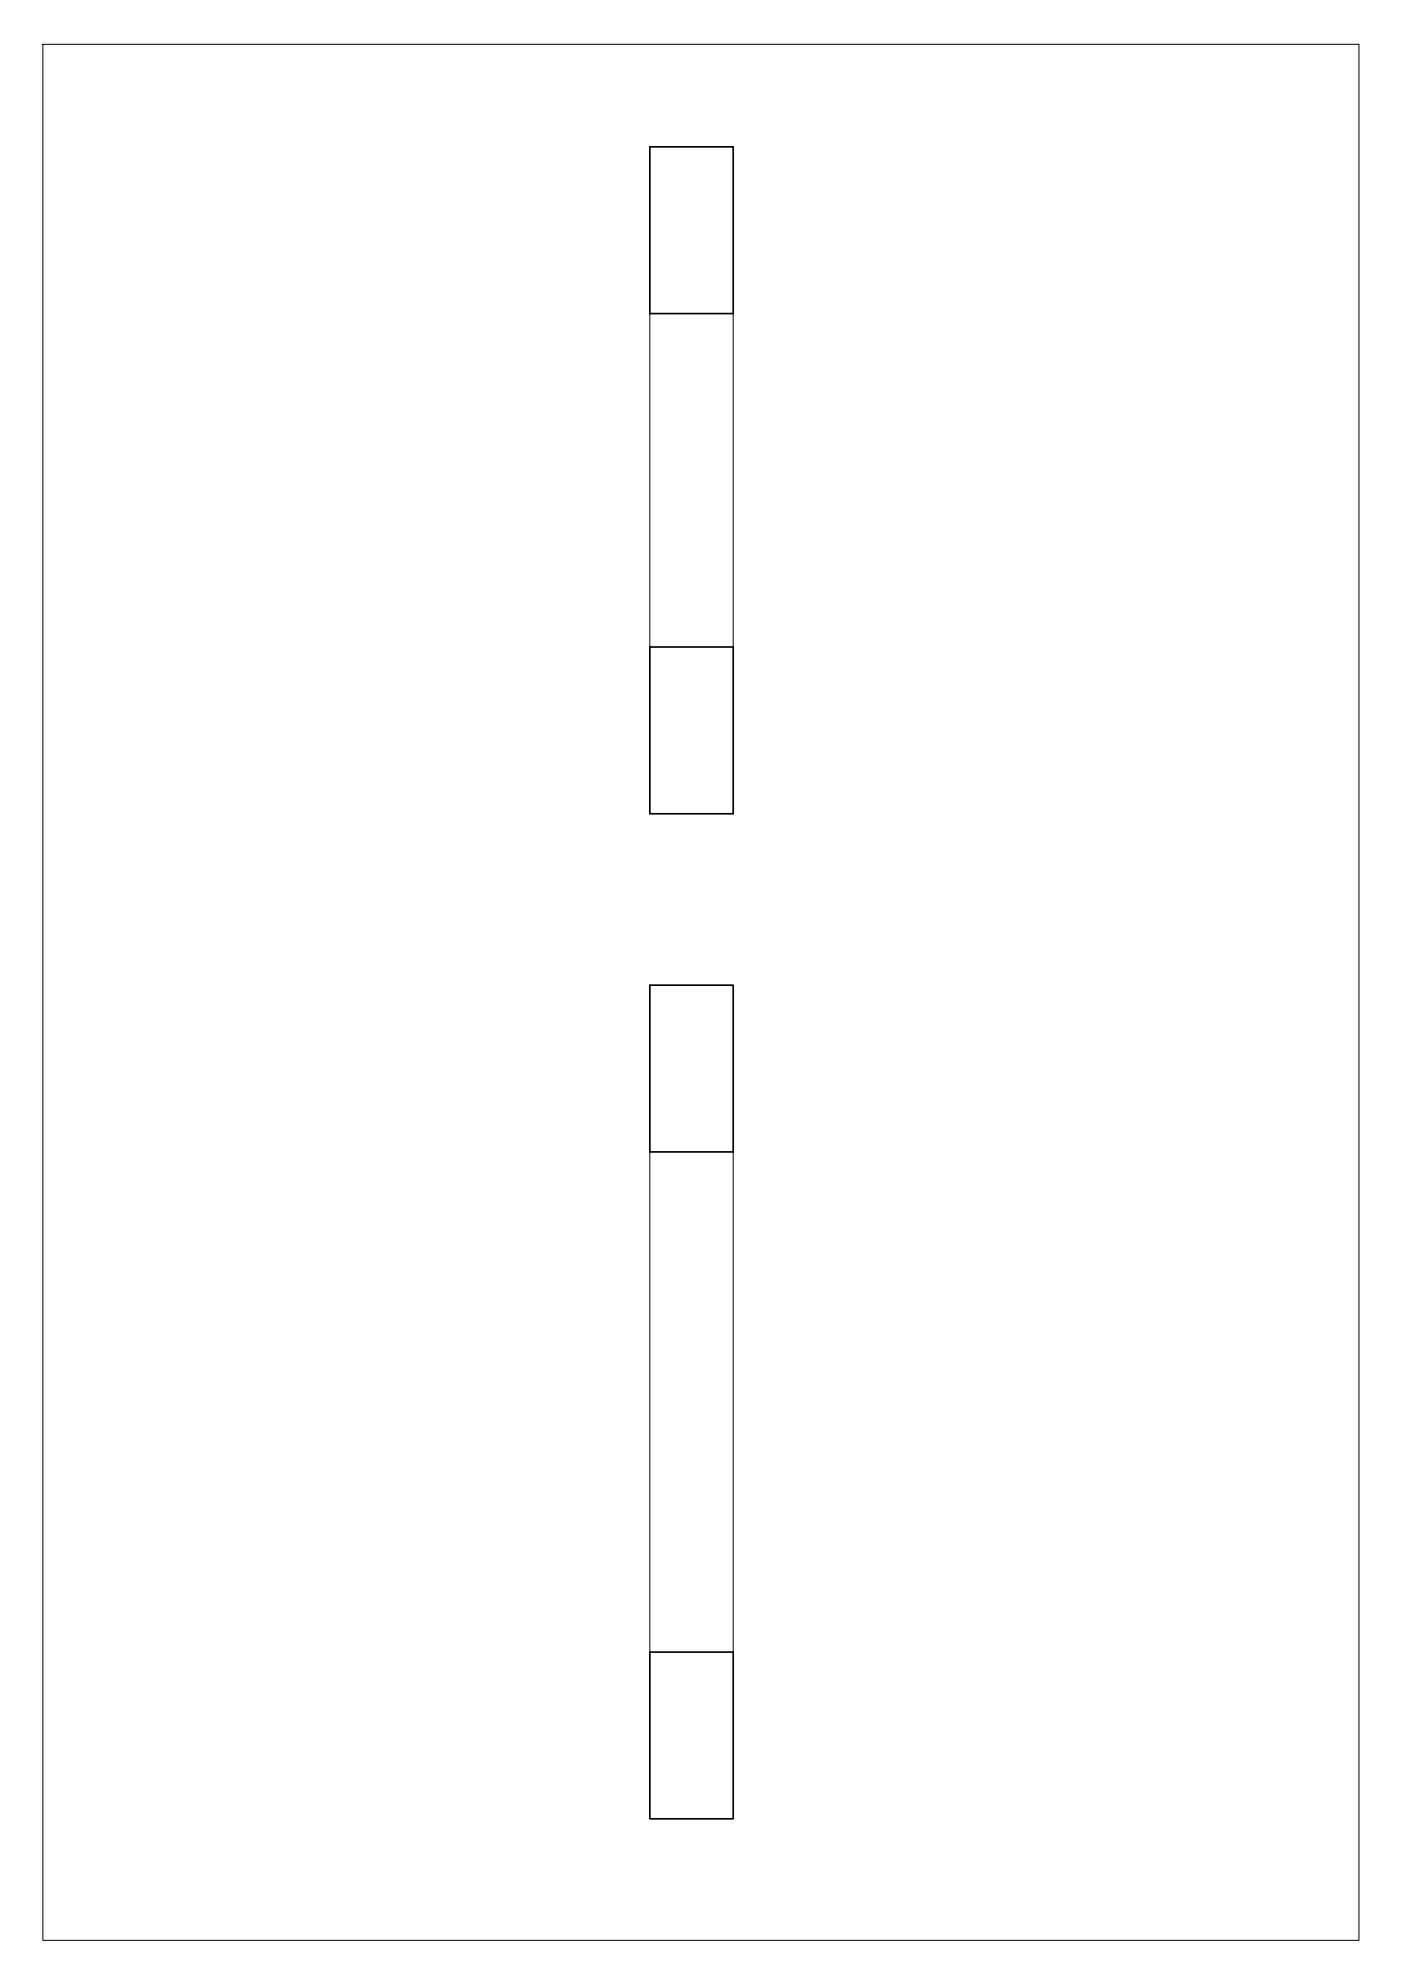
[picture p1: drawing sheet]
<svg xmlns="http://www.w3.org/2000/svg" width="420mm" height="594mm" viewBox="0 0 420 594" stroke-linecap="round" stroke-linejoin="round" font-family="sans-serif">
<!-- layer: muro -->
<path d="M194.9 44h25v50h-25zM194.9 194h25v50h-25zM194.9 295.4h25v50h-25zM194.9 495.4h25v50h-25z" fill="none" stroke="#000" stroke-width=".5"/>
<!-- layer: muro 1 -->
<path d="M194.9 94v100M219.9 94v100M194.9 345.4v150M219.9 345.4v150" fill="none" stroke="#000" stroke-width=".3"/>
<!-- layer: squadratura -->
<path d="M12.9 13.3h394.7v568.6h-394.7z" fill="none" stroke="#000" stroke-width=".3"/>
</svg>
